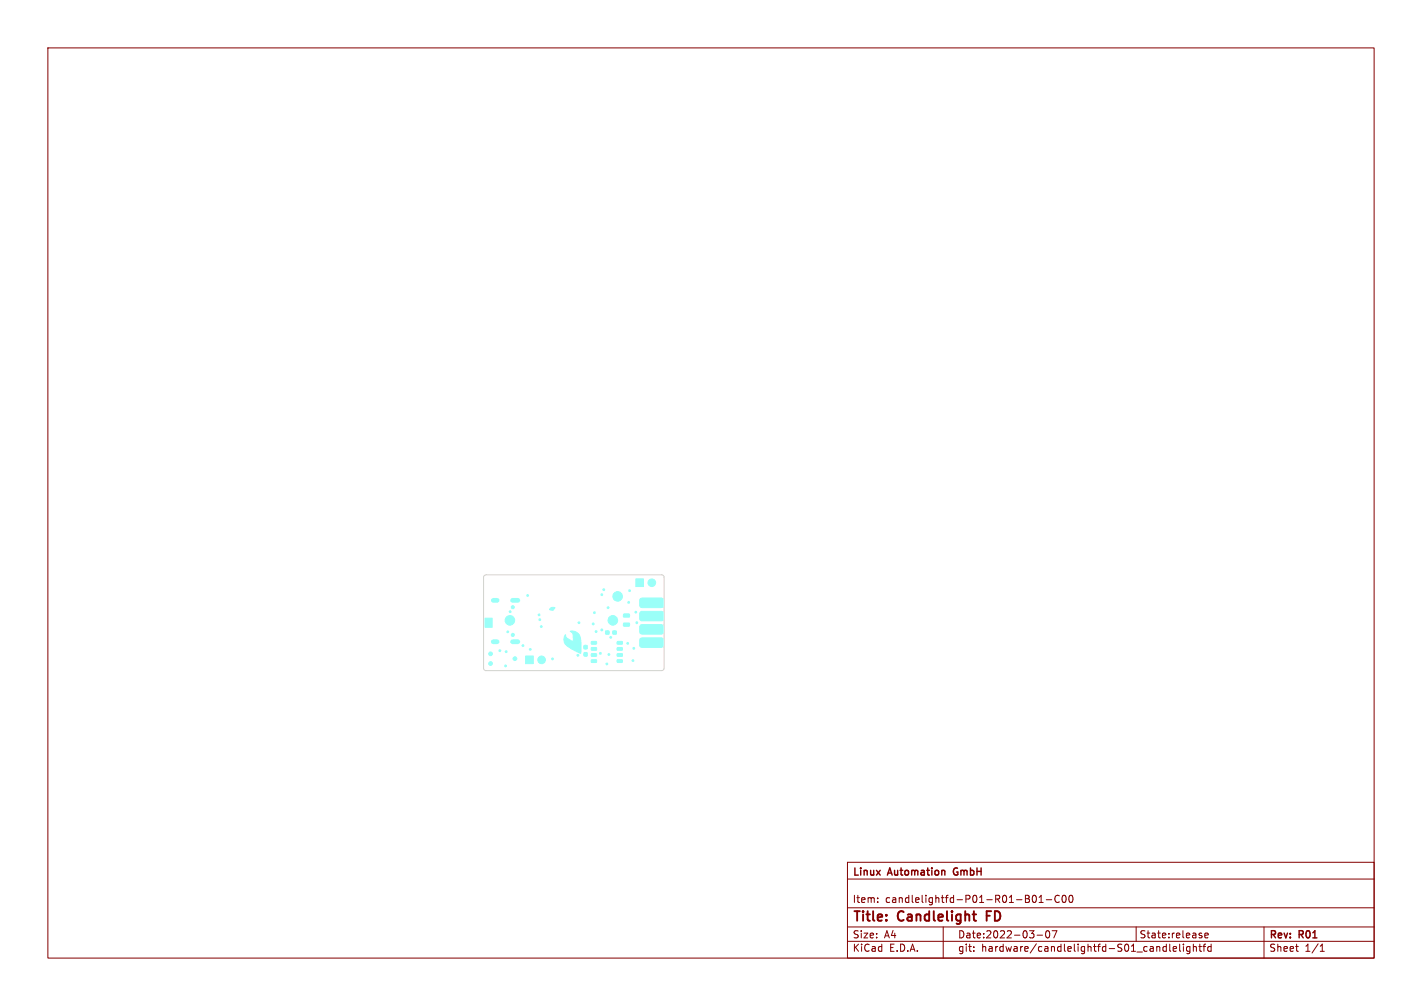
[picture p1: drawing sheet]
<svg xmlns="http://www.w3.org/2000/svg" width="297mm" height="210mm" viewBox="0 0 297 210" stroke-linecap="round" stroke-linejoin="round" font-family="sans-serif">
<defs><g id="words">
<g font-size="2.8" fill="#840000">
<text x="178" y="192.8">Title:</text>
<text x="187.5" y="192.8">Candlelight</text>
<text x="206.5" y="192.8">FD</text>
</g>
<g font-size="2.1" fill="#840000">
<text x="178" y="183.1">Linux</text>
<text x="185.5" y="183.1">Automation</text>
<text x="199.5" y="183.1">GmbH</text>
<text x="178" y="188.6">Item:</text>
<text x="184.8" y="188.6">candlelightfd-P01-R01-B01-C00</text>
<text x="178" y="196">Size:</text>
<text x="184.6" y="196">A4</text>
<text x="200" y="196">Date:2022-03-07</text>
<text x="237.9" y="196">State:release</text>
<text x="265" y="196.2">Rev:</text>
<text x="271.2" y="196.2">R01</text>
<text x="178" y="198.8">KiCad</text>
<text x="185.6" y="198.8">E.D.A.</text>
<text x="200" y="198.8">git:</text>
<text x="204.9" y="198.8">hardware/candlelightfd-S01_candlelightfd</text>
<text x="265" y="198.8">Sheet</text>
<text x="272.4" y="198.8">1/1</text>
</g>
</g></defs>
<g fill="none" stroke="#840000" stroke-width=".21">
<path d="M10 10h277v190h-277zM177 180h110v20h-110zM177 196.5h110M177 193.5h110M177 189.5h110M177 183.5h110M183.3 188.3v.1M183.3 187.5v.1M197 193.5v6.5M203.4 198.5v.1M203.4 197.7v.1M215.8 187l.2-.1a.8 .8 0 0 1 .5 .7 .8 .8 0 0 1-.5 .8 1 1 0 0 1-.2-1.4z"/>
<path d="M216.6 195.2h1.1M217 188.4h.9M217 187.3l.5-.4v1.5M218.5 187.8h1.2M218.6 194.4l.1-.1a.8 .8 0 0 1 .6 .7 .8 .8 0 0 1-.6 .8 1 1 0 0 1-.1-1.4zM219.7 194.3h1l-.6 1.5M221.2 187a.71 .71 0 0 0-.9 .5 .71 .71 0 0 0 .7 .9l.2-.1M222 187l.2-.1a.8 .8 0 0 1 .5 .7 .8 .8 0 0 1-.5 .8l-.2-.1-.2-.5zM223.5 187l.1-.1a.8 .8 0 0 1 .5 .7 .8 .8 0 0 1-.5 .8 1 1 0 0 1-.1-1.4zM237.3 193.5v3M244.3 197.1v1.3l.2 .2M245 198.1l.7-.1v-.3l-.5-.1-.2 .2 .1 .7h.6"/>
<path d="M246.4 197.1v1.3l.2 .2M247.2 197.1v.1M247.2 197.6v1M248.5 197.7l-.4-.1-.3 .3 .2 .6h.5M248.5 197.6v1.2l-.3 .3-.3-.1M249.2 197.7l.3-.1 .3 .1 .1 .9M249.2 197.1v1.5M250.4 197.6h.6M250.6 197.1v1.3l.4 .2M250.9 195.3l.2 .2-.2 .3M250.9 194.8l.1 .1M251.2 197.6h.6"/>
<path d="M251.6 195.3l.8-.2-.1-.2-.4-.1-.3 .2 .1 .7h.6M251.8 197.1l-.3 .2v1.3M253 197.7l-.5-.1-.3 .3 .2 .6h.6M253 197.1v1.5M264 193.5v6.5M270.6 197.6h.6M271 198.6h.2M275.7 198.6h.9M275.7 197.5l.5-.4v1.5"/>
</g>
<path d="M203.1 190.9h.8M203.5 192.1l.4 .1" fill="none" stroke="#840000" stroke-width=".4"/>
<g fill="none" stroke="#9afff8" stroke-width=".3">
<circle cx="104.4" cy="135.8" r=".15"/>
<circle cx="105.6" cy="139" r=".15"/>
<circle cx="105.7" cy="136" r=".15"/>
<circle cx="106" cy="131.9" r=".15"/>
<circle cx="106.6" cy="127.7" r=".15"/>
<circle cx="109.2" cy="134.8" r=".15"/>
<circle cx="110.2" cy="124.3" r=".15"/>
<circle cx="110.8" cy="135.6" r=".15"/>
<circle cx="112.6" cy="128.4" r=".15"/>
<circle cx="112.8" cy="129.3" r=".15"/>
<circle cx="113" cy="130.8" r=".15"/>
<circle cx="115.4" cy="137.6" r=".15"/>
<circle cx="120.7" cy="136.8" r=".15"/>
<circle cx="120.9" cy="130" r=".15"/>
<circle cx="123.9" cy="130.3" r=".15"/>
<circle cx="124.1" cy="127.9" r=".15"/>
<circle cx="124.5" cy="131.8" r=".15"/>
<circle cx="125.4" cy="136.4" r=".15"/>
<circle cx="125.7" cy="131.5" r=".15"/>
<circle cx="125.7" cy="124.1" r=".15"/>
<circle cx="126.1" cy="123.1" r=".15"/>
<circle cx="126.7" cy="138.6" r=".15"/>
<circle cx="127" cy="126.9" r=".15"/>
<circle cx="127.2" cy="136.6" r=".15"/>
<circle cx="127.6" cy="133.1" r=".15"/>
<circle cx="131.1" cy="134.3" r=".15"/>
<circle cx="131.3" cy="125.7" r=".15"/>
<circle cx="131.5" cy="123.3" r=".15"/>
<circle cx="132.2" cy="137.9" r=".15"/>
<circle cx="132.4" cy="135.3" r=".15"/>
<circle cx="132.8" cy="127.8" r=".15"/>
<circle cx="133" cy="130" r=".15"/>
</g>
<g fill="#9afff8" stroke="#9afff8" stroke-width=".21">
<path d="M101.3 129.1h1.5v1.8h-1.5z"/>
<path d="M114.9 127l.4-.2h.6a.61 .61 0 0 1-.4 .6 .61 .61 0 0 1-.7-.2z"/>
<path d="M118.1 132.5a2.23 2.23 0 0 0 1.6 1.4 1.84 1.84 0 0 0-.6-2.1 1.83 1.83 0 0 1 2.2 2.2v2.4a8.9 8.9 0 0 1-3.3-2.1 1.75 1.75 0 0 1 .1-1.8z"/>
<path d="M133.7 133.3l.4-.1h4.1l.4 .3v1.3l-.1 .2-.4 .2-4.1-.1-.4-.3v-1.1z"/>
<path d="M133.7 130.5l.4-.1h4.1l.4 .4v1.2l-.1 .2-.4 .2h-4.1l-.4-.4v-1.1z"/>
<path d="M133.7 127.8l.4-.2h4.1l.4 .4v1.2l-.1 .3-.4 .1h-4.1l-.4-.4v-1.1z"/>
<path d="M133.7 125l.4-.2 4.1 .1 .4 .3v1.3l-.1 .2-.4 .1h-4.1l-.4-.3v-1.2z"/>
<path d="M109.8 136.9h1.6v1.6h-1.6z"/>
<path d="M132.8 120.8h1.6v1.7h-1.6z"/>
<path d="M123.5 137.7h1l.1 .5-1 .1z"/>
<path d="M123.5 136.5l1-.1 .1 .5-1 .1z"/>
<path d="M123.5 135.2h1l.1 .5-1 .1z"/>
<path d="M123.5 133.9h1l.1 .5-1 .1z"/>
<path d="M128.9 133.9h1l.1 .5-1 .1z"/>
<path d="M128.9 135.2h1l.1 .5-1 .1z"/>
<path d="M128.9 136.5l1-.1 .1 .5-1 .1z"/>
<path d="M128.9 137.7h1l.1 .5-1 .1z"/>
<path d="M128 131.7h.7v.7h-.7z"/>
<path d="M126.5 131.7h.7v.7h-.7z"/>
<path d="M130.3 128.2h1.1l.1 .5-1.2 .1z"/>
<path d="M130.3 130.1h1.1l.1 .5-1.2 .1z"/>
<path d="M122 134.8h.6v.6h-.6z"/>
<path d="M122 136.3h.6v.6h-.6z"/>
<circle cx="107.5" cy="137.5" r=".39"/>
<circle cx="102.5" cy="138.5" r=".39"/>
<circle cx="102.5" cy="136.5" r=".39"/>
<circle cx="107.1" cy="126.8" r=".32"/>
<circle cx="107.1" cy="132.5" r=".33"/>
<circle cx="113.1" cy="137.7" r=".8"/>
<circle cx="136.1" cy="121.6" r=".8"/>
<circle cx="128" cy="129.5" r="1"/>
<circle cx="129" cy="124.5" r="1"/>
<circle cx="106.5" cy="129.5" r="1"/>
</g>
<path d="M103 125.3h.8M103 134h.8M107.1 125.3h1.1M107.1 134h1.1" fill="none" stroke="#9afff8" stroke-width="1"/>
<path d="M101.2 120.1l.3-.1 37 .1 .2 .4-.1 19.3-.4 .2-37-.1-.2-.4v-19z" fill="none" stroke="#d0d2cd" stroke-width=".21"/>
<use href="#words"/>
</svg>
